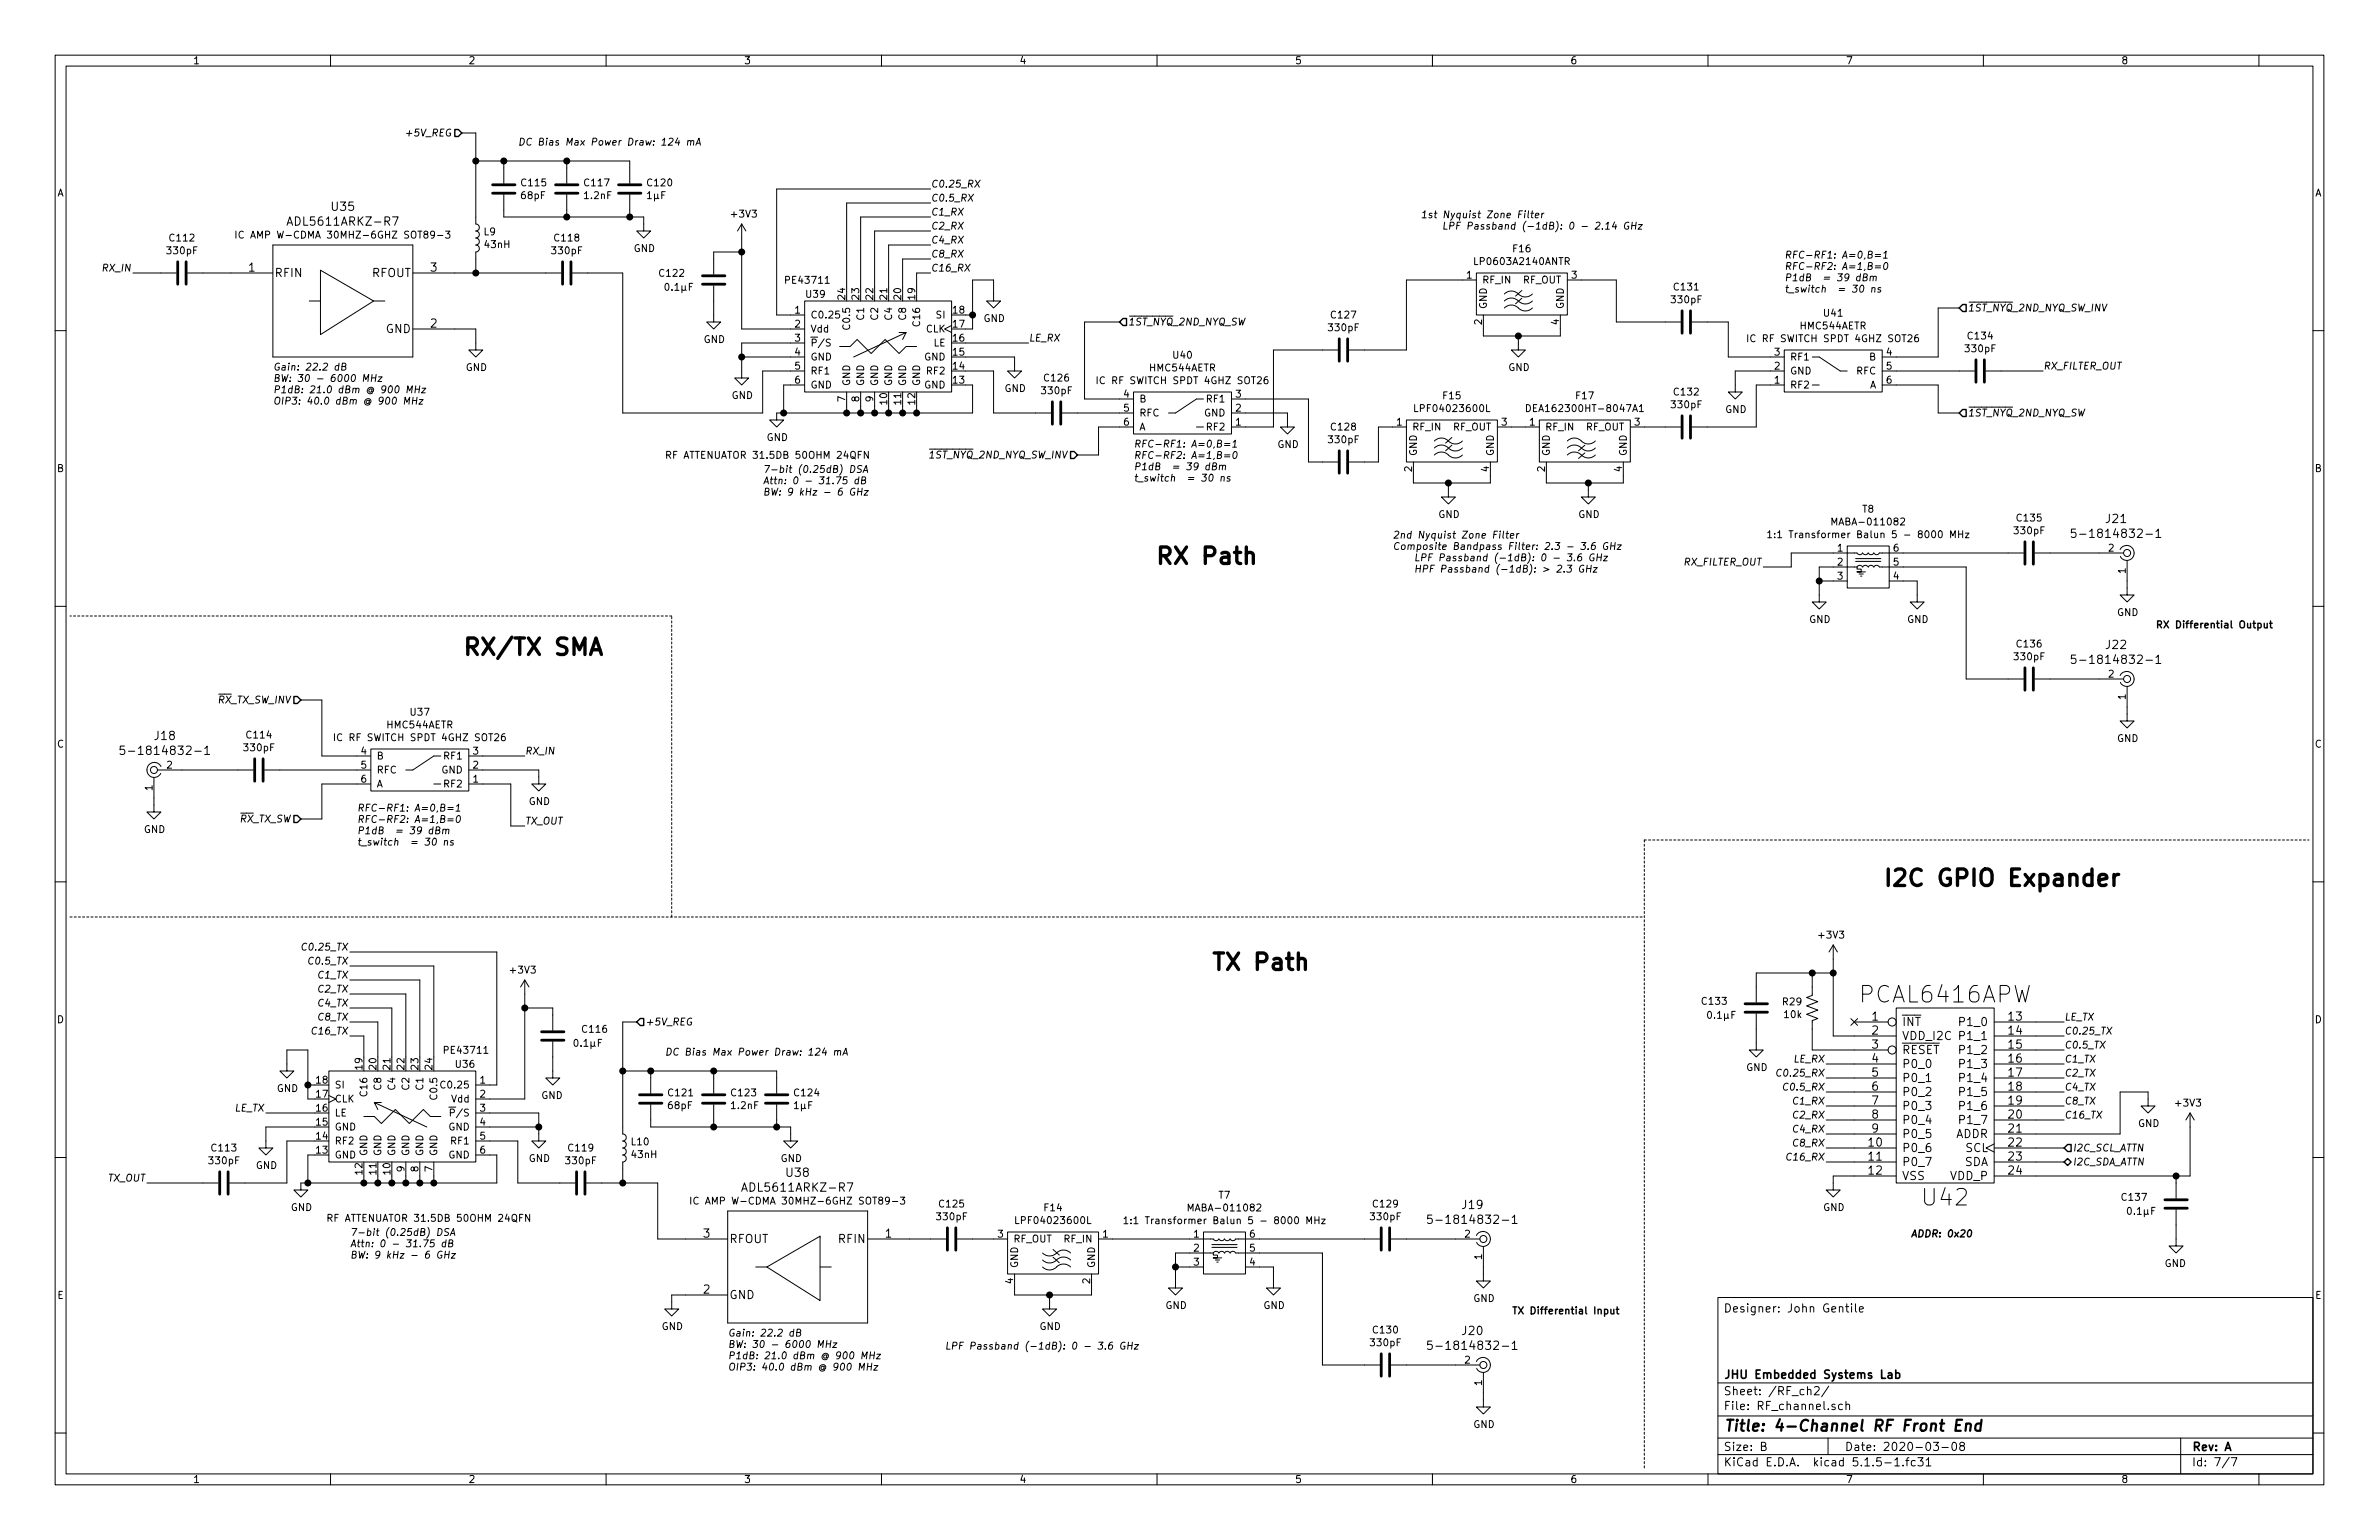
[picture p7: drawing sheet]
<svg xmlns="http://www.w3.org/2000/svg" width="432mm" height="279mm" viewBox="0 0 432 279" stroke-linecap="round" stroke-linejoin="round" font-family="sans-serif">
<defs><g id="words">
<g font-size="4.2">
<text x="209.5" y="102.4">RX Path</text>
<text x="83.8" y="118.9">RX/TX SMA</text>
<text x="341.6" y="160.8">I2C GPIO Expander</text>
<text x="219.7" y="176">TX Path</text>
<text x="337.9" y="181.9">PCAL6416APW</text>
<text x="349.2" y="218.8">U42</text>
</g>
<text font-size="2.8" x="312.8" y="259.7">Title: 4-Channel RF Front End</text>
<g font-size="2.1">
<text x="53" y="40.9">ADL5611ARKZ-R7</text>
<text x="60.3" y="38.3">U35</text>
<text x="45.1" y="49.3">1</text>
<text x="49.8" y="50.3">RFIN</text>
<text x="67.5" y="50.3">RFOUT</text>
<text x="78.2" y="49.3">3</text>
<text x="78.2" y="59.4">2</text>
<text x="70" y="60.4">GND</text>
<text x="382.3" y="94.9">J21</text>
<text x="378.1" y="97.6">5-1814832-1</text>
<text x="382.3" y="117.8">J22</text>
<text x="378.1" y="120.4">5-1814832-1</text>
<text x="23.9" y="137">5-1814832-1</text>
<text x="28.2" y="134.3">J18</text>
<text x="339.8" y="185.2">1</text>
<text x="364.6" y="185.2">13</text>
<text x="339.8" y="187.7">2</text>
<text x="339.8" y="190.2">3</text>
<text x="345.2" y="186.2">INT</text>
<text x="345.2" y="188.7">VDD_I2C</text>
<text x="345.2" y="191.2">RESET</text>
<text x="356.1" y="186.2">P1_0</text>
<text x="356.1" y="188.7">P1_1</text>
<text x="356.1" y="191.2">P1_2</text>
<text x="364.6" y="187.7">14</text>
<text x="364.6" y="190.2">15</text>
<text x="339.8" y="192.8">4</text>
<text x="339.8" y="195.3">5</text>
<text x="339.8" y="197.9">6</text>
<text x="345.2" y="193.8">P0_0</text>
<text x="345.2" y="196.3">P0_1</text>
<text x="356.1" y="193.8">P1_3</text>
<text x="356.1" y="196.3">P1_4</text>
<text x="364.6" y="192.8">16</text>
<text x="364.6" y="195.3">17</text>
<text x="364.6" y="197.9">18</text>
<text x="339.8" y="200.4">7</text>
<text x="339.8" y="202.9">8</text>
<text x="345.2" y="198.9">P0_2</text>
<text x="345.2" y="201.4">P0_3</text>
<text x="345.2" y="203.9">P0_4</text>
<text x="356.1" y="198.9">P1_5</text>
<text x="356.1" y="201.4">P1_6</text>
<text x="356.1" y="203.9">P1_7</text>
<text x="364.6" y="200.4">19</text>
<text x="364.6" y="202.9">20</text>
<text x="339.2" y="208">10</text>
<text x="339.8" y="205.5">9</text>
<text x="345.2" y="209">P0_6</text>
<text x="345.2" y="206.5">P0_5</text>
<text x="354.9" y="206.5">ADDR</text>
<text x="356.8" y="209">SCL</text>
<text x="364.6" y="205.5">21</text>
<text x="364.6" y="208">22</text>
<text x="142.8" y="213.5">U38</text>
<text x="339.2" y="210.6">11</text>
<text x="339.2" y="213.1">12</text>
<text x="345.2" y="211.6">P0_7</text>
<text x="345.2" y="214.1">VSS</text>
<text x="354" y="214.1">VDD_P</text>
<text x="356.5" y="211.6">SDA</text>
<text x="364.6" y="210.6">23</text>
<text x="364.6" y="213.1">24</text>
<text x="135.6" y="216.2">ADL5611ARKZ-R7</text>
<text x="265.5" y="219.4">J19</text>
<text x="127.7" y="224.5">3</text>
<text x="132.3" y="225.5">RFOUT</text>
<text x="152.3" y="225.5">RFIN</text>
<text x="160.7" y="224.5">1</text>
<text x="261.2" y="222">5-1814832-1</text>
<text x="127.7" y="234.7">2</text>
<text x="132.3" y="235.7">GND</text>
<text x="312.8" y="238.1">Designer: John Gentile</text>
<text x="261.2" y="244.9">5-1814832-1</text>
<text x="265.5" y="242.2">J20</text>
<text x="312.8" y="250.1">JHU Embedded Systems Lab</text>
<text x="312.8" y="255.8">File: RF_channel.sch</text>
<text x="312.8" y="253.1">Sheet: /RF_ch2/</text>
<text x="312.8" y="263.2">Size: B</text>
<text x="334.8" y="263.2">Date: 2020-03-08</text>
<text x="397.8" y="263.2">Rev: A</text>
<text x="312.8" y="266">KiCad E.D.A. kicad 5.1.5-1.fc31</text>
<text x="397.8" y="266">Id: 7/7</text>
</g>
<g font-size="1.8">
<text x="35" y="11.6">1</text>
<text x="85" y="11.6">2</text>
<text x="135" y="11.6">3</text>
<text x="185" y="11.6">4</text>
<text x="235" y="11.6">5</text>
<text x="285" y="11.6">6</text>
<text x="335" y="11.6">7</text>
<text x="385" y="11.6">8</text>
<text x="74.3" y="24.8">+5V_REG</text>
<text x="94" y="26.4">DC Bias Max Power Draw: 124 mA</text>
<text x="10.4" y="35.6">A</text>
<text x="94.8" y="33.8">C115</text>
<text x="106.2" y="33.8">C117</text>
<text x="117.6" y="33.8">C120</text>
<text x="168.9" y="34">C0.25_RX</text>
<text x="420.2" y="35.6">A</text>
<text x="94.7" y="36.1">68pF</text>
<text x="106.2" y="36.1">1.2nF</text>
<text x="117.5" y="36.1">1µF</text>
<text x="132.9" y="39.5">+3V3</text>
<text x="168.9" y="36.6">C0.5_RX</text>
<text x="168.9" y="39.1">C1_RX</text>
<text x="168.9" y="41.7">C2_RX</text>
<text x="257.8" y="39.6">1st Nyquist Zone Filter</text>
<text x="259.8" y="41.7">LPF Passband (-1dB): 0 - 2.14 GHz</text>
<text x="30.5" y="46.1">330pF</text>
<text x="30.9" y="43.8">C112</text>
<text x="45.5" y="43.3">IC AMP W-CDMA 30MHZ-6GHZ SOT89-3</text>
<text x="87.9" y="42.7">L9</text>
<text x="88.1" y="45">43nH</text>
<text x="100.3" y="46.1">330pF</text>
<text x="100.8" y="43.8">C118</text>
<text x="115" y="45.7">GND</text>
<text x="168.9" y="46.7">C8_RX</text>
<text x="168.9" y="44.2">C4_RX</text>
<text x="274.7" y="45.8">F16</text>
<text x="323.8" y="46.9">RFC-RF1: A=0,B=1</text>
<text x="18.9" y="49.3">RX_IN</text>
<text x="119.8" y="50.2">C122</text>
<text x="120.9" y="52.8">0.1µF</text>
<text x="142.9" y="51.5">PE43711</text>
<text x="168.9" y="49.3">C16_RX</text>
<text x="266.2" y="50.5">1</text>
<text x="268.1" y="48.1">LP0603A2140ANTR</text>
<text x="269" y="51.4">RF_IN</text>
<text x="276.4" y="51.4">RF_OUT</text>
<text x="285.3" y="50.5">3</text>
<text x="304" y="52.7">C131</text>
<text x="323.8" y="49">RFC-RF2: A=1,B=0</text>
<text x="323.8" y="51">P1dB = 39 dBm</text>
<text x="323.8" y="53.1">t_switch = 30 ns</text>
<text x="144.3" y="56.9">1</text>
<text x="144.3" y="59.4">2</text>
<text x="146.4" y="54">U39</text>
<text x="147.1" y="57.8">C0.25</text>
<text x="153.4" y="54.3" transform="rotate(-90 153.4 54.3)">24</text>
<text x="154.3" y="59.4" transform="rotate(-90 154.3 59.4)">C0.5</text>
<text x="156" y="54.3" transform="rotate(-90 156 54.3)">23</text>
<text x="156.8" y="57.9" transform="rotate(-90 156.8 57.9)">C1</text>
<text x="158.5" y="54.3" transform="rotate(-90 158.5 54.3)">22</text>
<text x="159.4" y="57.9" transform="rotate(-90 159.4 57.9)">C2</text>
<text x="161" y="54.3" transform="rotate(-90 161 54.3)">21</text>
<text x="161.9" y="57.9" transform="rotate(-90 161.9 57.9)">C4</text>
<text x="163.6" y="54.3" transform="rotate(-90 163.6 54.3)">20</text>
<text x="164.5" y="57.9" transform="rotate(-90 164.5 57.9)">C8</text>
<text x="166.1" y="54.3" transform="rotate(-90 166.1 54.3)">19</text>
<text x="167" y="58.9" transform="rotate(-90 167 58.9)">C16</text>
<text x="170" y="57.8">SI</text>
<text x="173" y="59.4">17</text>
<text x="173" y="56.9">18</text>
<text x="178.5" y="58.4">GND</text>
<text x="204.7" y="59.1">1ST_NYQ_2ND_NYQ_SW</text>
<text x="241.7" y="57.8">C127</text>
<text x="269" y="58.9" transform="rotate(-90 269 58.9)">2</text>
<text x="269.9" y="56.1" transform="rotate(-90 269.9 56.1)">GND</text>
<text x="283" y="58.9" transform="rotate(-90 283 58.9)">4</text>
<text x="283.8" y="56.1" transform="rotate(-90 283.8 56.1)">GND</text>
<text x="303.5" y="55">330pF</text>
<text x="326.8" y="59.8">HMC544AETR</text>
<text x="331.1" y="57.5">U41</text>
<text x="357.1" y="56.5">1ST_NYQ_2ND_NYQ_SW_INV</text>
<text x="127.7" y="62.2">GND</text>
<text x="144.3" y="62">3</text>
<text x="144.3" y="64.5">4</text>
<text x="147.1" y="60.3">Vdd</text>
<text x="147.1" y="62.9">P/S</text>
<text x="147.1" y="65.4">GND</text>
<text x="167.8" y="65.4">GND</text>
<text x="168.1" y="60.3">CLK</text>
<text x="169.4" y="62.9">LE</text>
<text x="173" y="64.5">15</text>
<text x="173" y="62">16</text>
<text x="186.7" y="62">LE_RX</text>
<text x="213" y="65.1">U40</text>
<text x="241.3" y="60.1">330pF</text>
<text x="318.4" y="62.1">IC RF SWITCH SPDT 4GHZ SOT26</text>
<text x="322.1" y="64.5">3</text>
<text x="324.9" y="65.4">RF1</text>
<text x="339.3" y="65.4">B</text>
<text x="342.4" y="64.5">4</text>
<text x="356.9" y="63.9">330pF</text>
<text x="357.3" y="61.6">C134</text>
<text x="49.5" y="67.2">Gain: 22.2 dB</text>
<text x="49.5" y="69.3">BW: 30 - 6000 MHz</text>
<text x="49.5" y="71.3">P1dB: 21.0 dBm @ 900 MHz</text>
<text x="84.5" y="67.3">GND</text>
<text x="144.3" y="67.1">5</text>
<text x="144.3" y="69.6">6</text>
<text x="147.1" y="67.9">RF1</text>
<text x="147.1" y="70.5">GND</text>
<text x="154.3" y="70.1" transform="rotate(-90 154.3 70.1)">GND</text>
<text x="156.8" y="70.1" transform="rotate(-90 156.8 70.1)">GND</text>
<text x="159.4" y="70.1" transform="rotate(-90 159.4 70.1)">GND</text>
<text x="161.9" y="70.1" transform="rotate(-90 161.9 70.1)">GND</text>
<text x="164.5" y="70.1" transform="rotate(-90 164.5 70.1)">GND</text>
<text x="167" y="70.1" transform="rotate(-90 167 70.1)">GND</text>
<text x="167.8" y="70.5">GND</text>
<text x="168.4" y="67.9">RF2</text>
<text x="173" y="69.6">13</text>
<text x="173" y="67.1">14</text>
<text x="182.3" y="71.1">GND</text>
<text x="189.2" y="71.5">330pF</text>
<text x="189.7" y="69.2">C126</text>
<text x="200.3" y="69.7">IC RF SWITCH SPDT 4GHZ SOT26</text>
<text x="208.7" y="67.4">HMC544AETR</text>
<text x="273.8" y="67.3">GND</text>
<text x="304" y="71.8">C132</text>
<text x="322.1" y="69.6">1</text>
<text x="322.1" y="67.1">2</text>
<text x="324.9" y="70.5">RF2</text>
<text x="324.9" y="67.9">GND</text>
<text x="337" y="67.9">RFC</text>
<text x="339.3" y="70.5">A</text>
<text x="342.4" y="67.1">5</text>
<text x="342.4" y="69.6">6</text>
<text x="370.8" y="67.1">RX_FILTER_OUT</text>
<text x="49.5" y="73.4">OIP3: 40.0 dBm @ 900 MHz</text>
<text x="132.8" y="72.4">GND</text>
<text x="153.4" y="72.9" transform="rotate(-90 153.4 72.9)">7</text>
<text x="156" y="72.9" transform="rotate(-90 156 72.9)">8</text>
<text x="158.5" y="72.9" transform="rotate(-90 158.5 72.9)">9</text>
<text x="161" y="73.4" transform="rotate(-90 161 73.4)">10</text>
<text x="163.6" y="73.4" transform="rotate(-90 163.6 73.4)">11</text>
<text x="166.1" y="73.4" transform="rotate(-90 166.1 73.4)">12</text>
<text x="204" y="72.1">4</text>
<text x="204" y="74.7">5</text>
<text x="204" y="77.2">6</text>
<text x="206.8" y="73">B</text>
<text x="206.8" y="75.6">RFC</text>
<text x="218.6" y="75.6">GND</text>
<text x="219.2" y="73">RF1</text>
<text x="224.3" y="77.2">1</text>
<text x="224.3" y="74.7">2</text>
<text x="224.3" y="72.1">3</text>
<text x="253.5" y="77.2">1</text>
<text x="257.4" y="74.8">LPF04023600L</text>
<text x="262" y="72.4">F15</text>
<text x="272.6" y="77.2">3</text>
<text x="277.6" y="77.2">1</text>
<text x="278.3" y="74.8">DEA162300HT-8047A1</text>
<text x="286.1" y="72.4">F17</text>
<text x="296.7" y="77.2">3</text>
<text x="303.5" y="74.1">330pF</text>
<text x="313.1" y="74.9">GND</text>
<text x="357.1" y="75.6">1ST_NYQ_2ND_NYQ_SW</text>
<text x="122.2" y="83.2">RF ATTENUATOR 31.5DB 50OHM 24QFN</text>
<text x="139.1" y="80">GND</text>
<text x="168.9" y="83.2">1ST_NYQ_2ND_NYQ_SW_INV</text>
<text x="205.7" y="81.2">RFC-RF1: A=0,B=1</text>
<text x="205.7" y="83.3">RFC-RF2: A=1,B=0</text>
<text x="206.8" y="78.1">A</text>
<text x="219.2" y="78.1">RF2</text>
<text x="231.9" y="81.3">GND</text>
<text x="241.3" y="80.4">330pF</text>
<text x="241.7" y="78.1">C128</text>
<text x="256.3" y="78.1">RF_IN</text>
<text x="257.2" y="82.8" transform="rotate(-90 257.2 82.8)">GND</text>
<text x="263.7" y="78.1">RF_OUT</text>
<text x="271.1" y="82.8" transform="rotate(-90 271.1 82.8)">GND</text>
<text x="280.4" y="78.1">RF_IN</text>
<text x="281.3" y="82.8" transform="rotate(-90 281.3 82.8)">GND</text>
<text x="287.8" y="78.1">RF_OUT</text>
<text x="295.3" y="82.8" transform="rotate(-90 295.3 82.8)">GND</text>
<text x="10.4" y="85.6">B</text>
<text x="138.4" y="85.8">7-bit (0.25dB) DSA</text>
<text x="138.4" y="87.9">Attn: 0 - 31.75 dB</text>
<text x="138.4" y="89.9">BW: 9 kHz - 6 GHz</text>
<text x="205.7" y="85.3">P1dB = 39 dBm</text>
<text x="205.7" y="87.4">t_switch = 30 ns</text>
<text x="256.3" y="85.6" transform="rotate(-90 256.3 85.6)">2</text>
<text x="270.3" y="85.6" transform="rotate(-90 270.3 85.6)">4</text>
<text x="280.4" y="85.6" transform="rotate(-90 280.4 85.6)">2</text>
<text x="294.4" y="85.6" transform="rotate(-90 294.4 85.6)">4</text>
<text x="420.2" y="85.6">B</text>
<text x="261.1" y="94">GND</text>
<text x="286.5" y="94">GND</text>
<text x="333.2" y="95.3">MABA-011082</text>
<text x="338.1" y="93">T8</text>
<text x="366.2" y="94.6">C135</text>
<text x="252.7" y="97.7">2nd Nyquist Zone Filter</text>
<text x="252.7" y="99.8">Composite Bandpass Filter: 2.3 - 3.6 GHz</text>
<text x="254.7" y="101.8">LPF Passband (-1dB): 0 - 3.6 GHz</text>
<text x="324.1" y="97.6">1:1 Transformer Balun 5 - 8000 MHz</text>
<text x="333.5" y="100.1">1</text>
<text x="343.7" y="100.1">6</text>
<text x="365.8" y="96.9">330pF</text>
<text x="382.7" y="100.1">2</text>
<text x="254.7" y="103.9">HPF Passband (-1dB): &gt; 2.3 GHz</text>
<text x="305.7" y="102.6">RX_FILTER_OUT</text>
<text x="333.5" y="102.6">2</text>
<text x="333.5" y="105.2">3</text>
<text x="343.7" y="105.2">4</text>
<text x="343.7" y="102.6">5</text>
<text x="385.8" y="104" transform="rotate(-90 385.8 104)">1</text>
<text x="328.4" y="113">GND</text>
<text x="346.2" y="113">GND</text>
<text x="384.3" y="111.8">GND</text>
<text x="391.2" y="114">RX Differential Output</text>
<text x="365.8" y="119.8">330pF</text>
<text x="366.2" y="117.5">C136</text>
<text x="382.7" y="122.9">2</text>
<text x="39.6" y="127.6">RX_TX_SW_INV</text>
<text x="74.6" y="129.8">U37</text>
<text x="385.8" y="126.9" transform="rotate(-90 385.8 126.9)">1</text>
<text x="10.4" y="135.6">C</text>
<text x="44.4" y="136.3">330pF</text>
<text x="44.9" y="134">C114</text>
<text x="61.9" y="134.5">IC RF SWITCH SPDT 4GHZ SOT26</text>
<text x="65.6" y="136.9">4</text>
<text x="68.3" y="137.8">B</text>
<text x="70.3" y="132.2">HMC544AETR</text>
<text x="80.7" y="137.8">RF1</text>
<text x="85.9" y="136.9">3</text>
<text x="95.2" y="136.9">RX_IN</text>
<text x="384.3" y="134.6">GND</text>
<text x="420.2" y="135.6">C</text>
<text x="27.7" y="143.4" transform="rotate(-90 27.7 143.4)">1</text>
<text x="30.3" y="139.4">2</text>
<text x="65.6" y="139.4">5</text>
<text x="65.6" y="142">6</text>
<text x="68.3" y="140.3">RFC</text>
<text x="68.3" y="142.9">A</text>
<text x="80.1" y="140.3">GND</text>
<text x="80.7" y="142.9">RF2</text>
<text x="85.9" y="142">1</text>
<text x="85.9" y="139.4">2</text>
<text x="43.6" y="149.2">RX_TX_SW</text>
<text x="64.8" y="147.2">RFC-RF1: A=0,B=1</text>
<text x="64.8" y="149.3">RFC-RF2: A=1,B=0</text>
<text x="95.2" y="149.6">TX_OUT</text>
<text x="96" y="146">GND</text>
<text x="26.1" y="151.1">GND</text>
<text x="64.8" y="151.4">P1dB = 39 dBm</text>
<text x="64.8" y="153.4">t_switch = 30 ns</text>
<text x="55.5" y="172.5">C0.25_TX</text>
<text x="330.3" y="170.3">+3V3</text>
<text x="56.5" y="175">C0.5_TX</text>
<text x="58" y="177.5">C1_TX</text>
<text x="92.8" y="176.6">+3V3</text>
<text x="10.4" y="185.6">D</text>
<text x="58" y="180.1">C2_TX</text>
<text x="58" y="182.6">C4_TX</text>
<text x="58" y="185.2">C8_TX</text>
<text x="309" y="182.3">C133</text>
<text x="310.1" y="184.8">0.1µF</text>
<text x="323.6" y="182.4">R29</text>
<text x="323.9" y="184.7">10k</text>
<text x="374.6" y="185.2">LE_TX</text>
<text x="420.2" y="185.6">D</text>
<text x="57" y="187.7">C16_TX</text>
<text x="80.9" y="191.2">PE43711</text>
<text x="104.4" y="189.9">0.1µF</text>
<text x="105.8" y="187.4">C116</text>
<text x="117.1" y="186.1">+5V_REG</text>
<text x="120.6" y="191.5">DC Bias Max Power Draw: 124 mA</text>
<text x="374.6" y="190.2">C0.5_TX</text>
<text x="374.6" y="187.7">C0.25_TX</text>
<text x="57.5" y="196.6">18</text>
<text x="60.7" y="197.5">SI</text>
<text x="65.8" y="194" transform="rotate(-90 65.8 194)">19</text>
<text x="68.3" y="194" transform="rotate(-90 68.3 194)">20</text>
<text x="69.2" y="197.6" transform="rotate(-90 69.2 197.6)">C8</text>
<text x="70.9" y="194" transform="rotate(-90 70.9 194)">21</text>
<text x="71.8" y="197.6" transform="rotate(-90 71.8 197.6)">C4</text>
<text x="73.4" y="194" transform="rotate(-90 73.4 194)">22</text>
<text x="74.3" y="197.6" transform="rotate(-90 74.3 197.6)">C2</text>
<text x="75.9" y="194" transform="rotate(-90 75.9 194)">23</text>
<text x="76.8" y="197.6" transform="rotate(-90 76.8 197.6)">C1</text>
<text x="78.5" y="194" transform="rotate(-90 78.5 194)">24</text>
<text x="80.6" y="197.5">C0.25</text>
<text x="82.8" y="193.7">U36</text>
<text x="87.1" y="196.6">1</text>
<text x="316.9" y="194.3">GND</text>
<text x="323.3" y="195.3">C0.25_RX</text>
<text x="324.3" y="197.9">C0.5_RX</text>
<text x="325.8" y="192.8">LE_RX</text>
<text x="374.6" y="192.8">C1_TX</text>
<text x="374.6" y="195.3">C2_TX</text>
<text x="374.6" y="197.9">C4_TX</text>
<text x="42.7" y="201.7">LE_TX</text>
<text x="50.2" y="198.1">GND</text>
<text x="57.5" y="201.7">16</text>
<text x="57.5" y="199.1">17</text>
<text x="60.7" y="202.6">LE</text>
<text x="60.7" y="200">CLK</text>
<text x="66.7" y="198.6" transform="rotate(-90 66.7 198.6)">C16</text>
<text x="79.4" y="199.1" transform="rotate(-90 79.4 199.1)">C0.5</text>
<text x="82" y="200">Vdd</text>
<text x="82.5" y="202.6">P/S</text>
<text x="87.1" y="199.1">2</text>
<text x="87.1" y="201.7">3</text>
<text x="98.2" y="199.4">GND</text>
<text x="121.4" y="201.2">68pF</text>
<text x="121.4" y="198.9">C121</text>
<text x="132.8" y="201.2">1.2nF</text>
<text x="132.9" y="198.9">C123</text>
<text x="144.2" y="201.2">1µF</text>
<text x="144.3" y="198.9">C124</text>
<text x="325.8" y="200.4">C1_RX</text>
<text x="325.8" y="202.9">C2_RX</text>
<text x="374.6" y="202.9">C16_TX</text>
<text x="374.6" y="200.4">C8_TX</text>
<text x="395" y="200.8">+3V3</text>
<text x="38.5" y="208.9">C113</text>
<text x="57.5" y="209.3">13</text>
<text x="57.5" y="206.8">14</text>
<text x="57.5" y="204.2">15</text>
<text x="60.7" y="207.6">RF2</text>
<text x="60.7" y="205.1">GND</text>
<text x="66.7" y="209.8" transform="rotate(-90 66.7 209.8)">GND</text>
<text x="69.2" y="209.8" transform="rotate(-90 69.2 209.8)">GND</text>
<text x="71.8" y="209.8" transform="rotate(-90 71.8 209.8)">GND</text>
<text x="74.3" y="209.8" transform="rotate(-90 74.3 209.8)">GND</text>
<text x="76.8" y="209.8" transform="rotate(-90 76.8 209.8)">GND</text>
<text x="79.4" y="209.8" transform="rotate(-90 79.4 209.8)">GND</text>
<text x="81.4" y="205.1">GND</text>
<text x="82" y="207.6">RF1</text>
<text x="87.1" y="204.2">4</text>
<text x="87.1" y="206.8">5</text>
<text x="87.1" y="209.3">6</text>
<text x="103.3" y="208.9">C119</text>
<text x="114.7" y="207.8">L10</text>
<text x="325.8" y="205.5">C4_RX</text>
<text x="325.8" y="208">C8_RX</text>
<text x="376.2" y="208.9">I2C_SCL_ATTN</text>
<text x="388.1" y="204.5">GND</text>
<text x="19.7" y="214.4">TX_OUT</text>
<text x="38.1" y="211.2">330pF</text>
<text x="46.4" y="212.1">GND</text>
<text x="60.7" y="210.2">GND</text>
<text x="65.8" y="213.1" transform="rotate(-90 65.8 213.1)">12</text>
<text x="68.3" y="213.1" transform="rotate(-90 68.3 213.1)">11</text>
<text x="70.9" y="213.1" transform="rotate(-90 70.9 213.1)">10</text>
<text x="73.4" y="212.6" transform="rotate(-90 73.4 212.6)">9</text>
<text x="75.9" y="212.6" transform="rotate(-90 75.9 212.6)">8</text>
<text x="78.5" y="212.6" transform="rotate(-90 78.5 212.6)">7</text>
<text x="81.4" y="210.2">GND</text>
<text x="96" y="210.8">GND</text>
<text x="102.9" y="211.2">330pF</text>
<text x="114.7" y="210.1">43nH</text>
<text x="141.7" y="210.8">GND</text>
<text x="324.8" y="210.6">C16_RX</text>
<text x="376.2" y="211.5">I2C_SDA_ATTN</text>
<text x="52.8" y="219.7">GND</text>
<text x="60.7" y="221.7">RF ATTENUATOR 31.5DB 50OHM 24QFN</text>
<text x="128" y="218.5">IC AMP W-CDMA 30MHZ-6GHZ SOT89-3</text>
<text x="170.2" y="221.4">330pF</text>
<text x="170.6" y="219.1">C125</text>
<text x="189.6" y="219.8">F14</text>
<text x="216.4" y="219.8">MABA-011082</text>
<text x="221.2" y="217.5">T7</text>
<text x="248.9" y="221.4">330pF</text>
<text x="249.4" y="219.1">C129</text>
<text x="330.9" y="219.7">GND</text>
<text x="385.2" y="217.9">C137</text>
<text x="386.3" y="220.4">0.1µF</text>
<text x="63.5" y="224.2">7-bit (0.25dB) DSA</text>
<text x="63.5" y="226.3">Attn: 0 - 31.75 dB</text>
<text x="181.1" y="224.5">3</text>
<text x="183.9" y="225.4">RF_OUT</text>
<text x="185" y="222.1">LPF04023600L</text>
<text x="193.3" y="225.4">RF_IN</text>
<text x="200.2" y="224.5">1</text>
<text x="207.3" y="222.1">1:1 Transformer Balun 5 - 8000 MHz</text>
<text x="216.7" y="224.5">1</text>
<text x="216.7" y="227.1">2</text>
<text x="226.8" y="227.1">5</text>
<text x="226.8" y="224.5">6</text>
<text x="265.9" y="224.5">2</text>
<text x="346.7" y="224.5">ADDR: 0x20</text>
<text x="63.5" y="228.3">BW: 9 kHz - 6 GHz</text>
<text x="183.9" y="232.9" transform="rotate(-90 183.9 232.9)">4</text>
<text x="184.8" y="230.1" transform="rotate(-90 184.8 230.1)">GND</text>
<text x="197.9" y="232.9" transform="rotate(-90 197.9 232.9)">2</text>
<text x="198.8" y="230.1" transform="rotate(-90 198.8 230.1)">GND</text>
<text x="216.7" y="229.6">3</text>
<text x="226.8" y="229.6">4</text>
<text x="269" y="228.5" transform="rotate(-90 269 228.5)">1</text>
<text x="392.9" y="229.9">GND</text>
<text x="10.4" y="235.6">E</text>
<text x="211.5" y="237.5">GND</text>
<text x="229.3" y="237.5">GND</text>
<text x="267.4" y="236.2">GND</text>
<text x="274.3" y="238.5">TX Differential Input</text>
<text x="420.2" y="235.6">E</text>
<text x="120.1" y="241.3">GND</text>
<text x="132.1" y="242.5">Gain: 22.2 dB</text>
<text x="132.1" y="244.6">BW: 30 - 6000 MHz</text>
<text x="171.4" y="244.9">LPF Passband (-1dB): 0 - 3.6 GHz</text>
<text x="188.7" y="241.3">GND</text>
<text x="248.9" y="244.2">330pF</text>
<text x="249.4" y="241.9">C130</text>
<text x="132.1" y="246.6">P1dB: 21.0 dBm @ 900 MHz</text>
<text x="132.1" y="248.7">OIP3: 40.0 dBm @ 900 MHz</text>
<text x="265.9" y="247.4">2</text>
<text x="269" y="251.4" transform="rotate(-90 269 251.4)">1</text>
<text x="267.4" y="259.1">GND</text>
<text x="35" y="269">1</text>
<text x="85" y="269">2</text>
<text x="135" y="269">3</text>
<text x="185" y="269">4</text>
<text x="235" y="269">5</text>
<text x="285" y="269">6</text>
<text x="335" y="269">7</text>
<text x="385" y="269">8</text>
</g>
</g></defs>
<g fill="none" stroke="#000" stroke-width=".18">
<path d="M10 10h411.8v259.4h-411.8zM12 12h407.8v255.4h-407.8zM60 10v2M110 10v2M160 10v2M210 10v2M260 10v2M310 10v2M360 10v2M410 10v2M71.2 39.3h1.1l-.7 1.6M73.8 24.2h1"/>
<path d="M83.8 24.1h2.6v16.5a.63 .63 0 0 1 .6 .7 .63 .63 0 0 1-.6 .6 .63 .63 0 0 1 .6 .6 .63 .63 0 0 1-.6 .7 .63 .63 0 0 1 .6 .6 .63 .63 0 0 1-.6 .7 .63 .63 0 0 1 .6 .6 .63 .63 0 0 1-.6 .6v3.8M86.4 29.2h27.9v4.1M91.4 35.3v4.1h25.4v2.5h1.3l-1.3 1.3-1.2-1.3h1.2M91.4 29.2v4.1M102.9 29.2v4.1M102.9 35.3v4.1M114.3 35.3v4.1M121.5 25.2l.5-.1 .2 .3-.9 .9h.7M123 25l-.4 .9h.8M123.2 25.5l-.1 .8M124.9 25.6l.2-.1 .2 .1v.7M124.9 25.5l-.1 .8"/>
<path d="M125.4 25.7l.2-.2 .3 .1v.7M126.3 26.3l.6-1.2 .2 1.2M126.4 26h.7M168.9 34.3h-27.9v22.9h5M168.9 36.8h-15.2v15.3M168.9 39.4h-12.7v12.7M276.4 38.3h-.6l-.2 1.2M276.8 38.7l-.1 .8M276.9 38.3l-.1 .1M277.4 38.3l-.1 1 .2 .2M277.9 38.7h.5M278.1 38.3l-.1 1 .3 .2"/>
<path d="M278.7 39.1l.6-.1v-.3h-.5l-.2 .6 .2 .2h.4M279.9 38.7l-.1 .8M280.2 38.7l-.3 .2M10 60h2M24.1 49.5h7.9M34 49.5h15.5M42.8 41.9v1.3M44.2 42.1a.6 .6 0 0 0-.9 .4 .6 .6 0 0 0 .6 .7l.3-.1M49.5 44.5h25.4v20.3h-25.4zM52.1 40.9l.5-1.6 .5 1.6M52.2 40.4h.8M56.1 54.6h2.1"/>
<path d="M58.2 49l9.6 5.6-9.6 6.1zM67.8 54.6h2M74.9 59.7h11.5v3.8h1.2l-1.2 1.3-1.3-1.3h1.3M74.9 49.5h27M79.4 42.7h1M80.9 41.9h.8l-.5 .5 .4 .1v.6l-.2 .1-.5-.1M103.9 49.5h9.1v25.4h25.4v-7.6h7.6M129.5 51.8v6.6h1.3l-1.3 1.3-1.2-1.3h1.2M134.6 40.6l-.7 1.3M134.6 40.6v19.1h11.4M134.6 40.6l.8 1.3M134.6 45.7h-5.1v4.1"/>
<path d="M146 54.6h26.7v16.5h-26.7zM149.8 51.4h.7M152.3 56.4h-.6v.6l.4-.1 .3 .3v.3l-.3 .2-.4-.1M168.9 49.5h-2.5v2.6M168.9 41.9h-10.2v10.2M168.9 44.5h-7.6v7.6M168.9 47h-5.1v5.1M172.7 59.1l-1.3 .6 1.3 .6M175.3 57.2h1.2M180.3 54.6h-1.2l1.2 1.3 1.3-1.3h-1.3v-3.8h-3.8v8.9h-1.2M203.2 58.4h-6.4v14h8.9M268 49.5h16.5v7.7h-16.5z"/>
<path d="M268 50.8h-12.7v12.7h-10.4M269.2 57.2v3.8h14v-3.8M273 55.9a1.83 1.83 0 0 1 2.8 .2 1.77 1.77 0 0 0 2.3-.2M273 54.6a1.83 1.83 0 0 1 2.8 .2 1.77 1.77 0 0 0 2.3-.2M273 53.3a1.83 1.83 0 0 1 2.8 .2 1.77 1.77 0 0 0 2.3-.2M276.2 52.7l-1.1 1M276.2 54.1l-1.1 1M284.1 47.4l.6-.1 .1-.1v-.3l-.2-.2h-.5v1.3M284.4 47.4l.4 .6M284.5 50.8h8.9v7.6h11.7M289.7 40.4l.5-.1 .2 .3-.1 .3-.8 .7h.8M290.9 41.5l-.1 .1"/>
<path d="M291.4 41.6h.7M291.5 40.7l.4-.4-.2 1.3M293.1 40.3l-.4 .8h.7M293.3 40.7l-.1 .9M295.7 40.4a.64 .64 0 0 0-.8 .4 .64 .64 0 0 0 .3 .8l.4-.1v-.5h-.2M296.2 40.9h.7M296.3 40.3l-.2 1.3M297 40.3l-.2 1.3M297.4 40.7h.7l-.8 .9h.7M307.1 58.4h6.6v6.4h10.1M337.6 50.2h-.5l-.1 .5 .2 .3 .3-.1M337.7 49.7l-.2 1.3"/>
<path d="M337.7 51.9l.2-.2a.67 .67 0 0 1 .4 .7 .67 .67 0 0 1-.5 .6l-.2-.1-.1-.4zM338.2 50.3l.6-.1 .1-.4-.6-.1-.2 1.3 .7-.2 .1-.3-.3-.2M339.1 46.2l.6-.1 .1-.4-.6-.1-.2 1.2 .7-.1 .1-.3-.3-.2M339.5 50.2l.2-.1 .3 .1v.8M339.5 50.1l-.1 .9M339.8 52.3l.2-.1h.3v.8M339.8 52.2l-.1 .8M340 50.3l.2-.2 .3 .1v.8M340.4 46.5h.9M340.4 48.6h.9M340.4 46.2h1M340.4 48.2h1"/>
<path d="M341.4 52.2h-.3l-.2 .1v.2l.4 .2v.3h-.5M341.8 46.8h.7M341.9 45.9l.4-.3-.1 1.2M342.1 47.8l.2-.2a.64 .64 0 0 1 .3 .7 .64 .64 0 0 1-.6 .5l-.1-.4zM355.6 55.9h-3.8v8.9h-10.2M419.8 60h2M61.5 66.4l-.4-.1-.2 .2v.6h.5M61.5 65.9l-.1 1.3M62.1 66.5l.5-.1 .2-.2-.1-.2-.1-.1h-.4l-.2 1.3 .7-.2 .1-.3-.3-.2M65.9 69.2l.2-1.3 .3 1 .5-1-.1 1.3M67.5 68.6h.7M67.5 67.9l-.1 1.3"/>
<path d="M68.3 67.9l-.2 1.3M68.7 68.4h.7l-.8 .8h.7M73.4 73.3l.1-1.2 .3 .9 .6-.9-.2 1.2M73.9 71.3l.1-1.3 .3 .9 .6-.9-.2 1.3M74.9 72.7h.7M75 72.1l-.2 1.2M75.4 70.6h.7M75.5 70l-.2 1.3M75.7 72.1l-.2 1.2M76.1 72.5h.7l-.8 .8h.7M76.2 70l-.2 1.3M76.6 70.4h.7l-.8 .9h.7"/>
<path d="M134.6 64.8h11.4M146 62.2h-11.4v6.4h1.3l-1.3 1.3-1.3-1.3h1.3M146 69.9h-3.8v5M150.7 61.6l-.5-.1-.2 .3 .1 .3 .5 .2v.4l-.2 .1-.4-.1M152.4 62.9h1.9l1.3-1.3 2.5 2.5 2.6-2.5 2.5 2.5 1.3-1.2h1.9M153.7 71.1v3.8M156.2 71.1v3.8M158.7 71.1v3.8M161.3 73.7v1.2M163.2 60.3h1.3M163.8 61.6l.7-1.3-9.6 4.5M163.8 73.7v1.2"/>
<path d="M166.4 73.7v1.2M175.3 64.8h8.8v2.5h1.3l-1.3 1.3-1.2-1.3h1.2M175.3 69.9h1.2v5h-35.5v1.3h1.2l-1.2 1.3-1.3-1.3h1.3M175.3 67.3h5v7.6h10.5M175.3 62.2h11.4M192.8 74.9h12.9M199.1 68.4v1.2M200.5 68.5a.6 .6 0 0 0-.9 .4 .6 .6 0 0 0 .6 .7l.3-.1M205.7 71.1h17.8v7.6h-17.8zM205.7 77.5h-6.3v5.1h-3.8M217.2 77.5h1.2M218.4 72.4h-1.2l-3.8 2.5h-1.3"/>
<path d="M223.5 74.9h10.2v2.6h1.2l-1.2 1.2-1.3-1.2h1.3M223.5 72.4h14v11.4h5.3M230 68.4h-.3a.87 .87 0 0 0 0 1.2l.4-.1v-.5l-.4-.2-.3 .3M242.8 63.5h-11.7v14h-7.6M255.3 76.2h16.5v7.6h-16.5zM255.3 77.5h-5.1v6.3h-5.3M256.8 73.4v1.3h.6M263.5 79.4l-1.1 1M269.8 73.4v1.3h.6M271.8 77.5h7.6M275.6 61v2.5h1.3l-1.3 1.3-1.3-1.3h1.3M277.1 73.4a.64 .64 0 0 1 .7 .6 .64 .64 0 0 1-.7 .7z"/>
<path d="M279.4 76.2h16.5v7.6h-16.5zM295.9 77.5h9.2M296.3 74.7l.5-1.3 .4 1.3M297.6 73.8l.3-.4v1.3M297.6 74.7h.7M317.2 60.7v1.3M318.5 60.9a.6 .6 0 0 0-.8 .4 .6 .6 0 0 0 .6 .7l.2-.1M323.8 63.5h17.8v7.6h-17.8zM323.8 67.3h-8.8v3.8h1.2l-1.2 1.3-1.3-1.3h1.3M323.8 69.9h-5v7.6h-11.7M328.9 64.8h1.3l3.8 2.5h1.3M328.9 69.9h1.3"/>
<path d="M341.6 69.9h10.2v5h3.8M341.6 67.3h16.8M348.1 60.7l-.3 .1a.87 .87 0 0 0 0 1.2l.4-.1v-.6l-.4-.1-.3 .3M360.4 67.3h10.4M121 82.6l.6-.1 .1-.2v-.3l-.2-.1h-.5v1.3M121.3 82.6l.4 .6M153.8 86.5h-.6l-.2 .6 .5-.1 .2 .2v.4l-.3 .2-.4-.1M154.5 84.5a.65 .65 0 0 1 .7 .7 .65 .65 0 0 1-.8 .5zM155.2 88.6a.64 .64 0 0 0-.8 .4 .64 .64 0 0 0 .3 .8l.4-.1v-.4h-.2M155.7 89.2h.7M155.8 88.6l-.2 1.2M155.8 87h-.5l-.1 .6 .2 .2 .4-.1"/>
<path d="M155.9 86.5l-.2 1.3M156.4 87.1h.6l.1-.5-.6-.1-.2 1.3 .7-.1 .1-.3-.3-.3M156.4 84.5h-.4l-.2 .1-.1 .3 .6 .5-.3 .3h-.4M156.5 88.6l-.2 1.2M156.6 85.7l.6-1.2 .3 1.2M156.8 85.4h.6M156.9 89h.7l-.8 .8h.7M157.6 81.9v1.3l-.7-1.3v1.3M219.5 84.5h-.5l-.2 .5 .2 .2h.4M219.6 84l-.2 1.2M219.6 86.2l.2-.2a.67 .67 0 0 1 .4 .7 .67 .67 0 0 1-.5 .6l-.2-.1-.1-.4zM220.1 84.6l.5-.1 .2-.4-.6-.1-.2 1.2 .7-.1 .1-.3-.3-.2"/>
<path d="M221 80.5l.6-.1 .1-.4-.6-.1-.2 1.2 .7-.1 .1-.3-.3-.2M221.4 84.5l.2-.1 .3 .1-.1 .7M221.4 84.4l-.1 .8M221.7 86.6l.2-.1h.3l-.1 .8M221.7 86.5l-.1 .8M221.9 84.6l.2-.2 .3 .1v.7M222.2 80.8h1M222.2 82.9h1M222.3 82.5h.9M222.3 80.5h.9M223.3 86.5h-.3l-.2 .1v.2l.4 .1v.3h-.5M223.7 81.1h.7"/>
<path d="M223.8 80.2l.4-.3-.1 1.2M224 82l.2-.1a.64 .64 0 0 1 .3 .7 .64 .64 0 0 1-.6 .5l-.1-.4zM256.5 83.8v3.8h14v-3.8M260.3 82.6a1.83 1.83 0 0 1 2.8 .2 1.77 1.77 0 0 0 2.3-.2M260.3 81.3a1.83 1.83 0 0 1 2.8 .2 1.77 1.77 0 0 0 2.3-.2M260.3 80a1.83 1.83 0 0 1 2.8 .2 1.77 1.77 0 0 0 2.3-.2M262.9 87.6v2.6h1.3l-1.3 1.2-1.3-1.2h1.3M263.5 80.8l-1.1 1M272.3 96.8l-.1 .8M272.3 96.4v.1M272.9 96.4l-.1 1.1 .1 .1M273.4 96.8h.4"/>
<path d="M273.6 96.4l-.1 1.1v.1h.2M274.1 97.2l.7-.1-.1-.2h-.5l-.1 .6 .2 .1h.4M275.3 96.8l-.1 .8M275.7 96.8l-.4 .2M280.7 83.8v3.8h13.9v-3.8M284.5 82.6a1.83 1.83 0 0 1 2.7 .2 1.77 1.77 0 0 0 2.4-.2M284.5 81.3a1.83 1.83 0 0 1 2.7 .2 1.77 1.77 0 0 0 2.4-.2M284.5 80a1.83 1.83 0 0 1 2.7 .2 1.77 1.77 0 0 0 2.4-.2M287.1 98.4h.8l-.5 .5 .3 .1v.5l-.2 .2-.6-.1M287.7 82.2l-1.2 1M287.7 80.8l-1.2 1M288.3 99.6l-.1 .1"/>
<path d="M288.3 87.6v2.6h1.3l-1.3 1.2-1.3-1.2h1.3M289.6 98.4l-.4 .1a.86 .86 0 0 0-.2 1.2l.4-.1 .2-.4-.2-.3h-.3l-.3 .3M291.8 98.5a.64 .64 0 0 0-.7 .4 .64 .64 0 0 0 .3 .8l.4-.1v-.4h-.2M292.4 99h.7M292.5 98.4l-.2 1.3M293.2 98.4l-.2 1.3M293.6 98.9h.7l-.8 .8h.7M320.9 96.6l.3-.3v1.3M320.9 97.6h.7M322.1 97.4v.2M322.1 96.8v.1M322.7 96.6l.3-.3v1.3"/>
<path d="M322.7 97.6h.7M332.5 95.3v-1.3l.4 .9 .5-.9v1.3M335.3 99.1h7.6v7.6h-7.6zM345 94.1l.5-.1 .2 .3-.1 .2-.7 .8h.8M354.1 97.6v-1.3l.4 .9 .4-.9v1.3M355.5 96.9h.7M355.5 96.3v1.3M356.2 96.3v1.3M356.7 96.7h.7l-.7 .9h.7M376.7 96h-.7l-.1 .7 .2-.1h.6l.1 .3-.1 .5-.2 .1h-.4l-.2-.1M384.8 99.7a1.34 1.34 0 0 1 2-.5 1.34 1.34 0 0 1 .1 2.1 1.34 1.34 0 0 1-2-.4M389.5 96.9h1.2"/>
<path d="M391.3 96.4l.4-.4v1.5M391.3 97.5h.9M10 110h2M282.1 101.3h.9M282.8 102.7l.5-.2 .2 .4-1 .9h.8M283.9 103.7v.1M284.5 102.5h.8l-.5 .5 .4 .1v.5l-.3 .2-.5-.1M284.6 100.5h.8l-.5 .5h.3l.1 .2-.2 .5-.5 .1-.1-.2M285.8 101.6l-.1 .2M287.1 100.5l-.4 .1a.86 .86 0 0 0-.2 1.2l.4-.1 .2-.5-.2-.2h-.3l-.2 .2M287.5 102.6a.62 .62 0 0 0-.8 .4 .62 .62 0 0 0 .4 .8l.3-.1 .1-.4h-.3M288 103.1h.7"/>
<path d="M288.1 102.5l-.2 1.3M288.8 102.5l-.1 1.3M289.3 103h.6l-.7 .8h.6M289.4 100.6a.64 .64 0 0 0-.8 .3 .64 .64 0 0 0 .3 .9l.4-.2v-.4h-.2M289.9 101.1h.7M290 100.5l-.2 1.3M290.7 100.5l-.1 1.3M291.1 100.9h.7l-.8 .9h.7M330.2 105.4h5.1M336.8 101.9h4.6M336.8 101.3h4.6M337.1 102.9h-6.9v6.3h1.3l-1.3 1.3-1.3-1.3h1.3"/>
<path d="M337.1 102.9v-.1a.59 .59 0 0 1 1 .1l.1-.1a.59 .59 0 0 1 .9 .1l.1-.1a.59 .59 0 0 1 .9 .1l.1-.1a.57 .57 0 0 1 .9 .1h15.8v20.3h10.4M337.1 102.9v.4h.7v.5h-.7h1.5M337.4 104.1h.8M337.7 104.5h.2M342.9 105.4h5.1v3.8h1.2l-1.2 1.3-1.3-1.3h1.3M367.3 100.3h-26.2l-.1 .1a.59 .59 0 0 1-.9-.1l-.1 .1a.59 .59 0 0 1-.9-.1l-.1 .1a.59 .59 0 0 1-1-.1v.1a.57 .57 0 0 1-.9-.1h-12v2.6h-5.1M369.3 100.3h16.1M376.7 118.8h-.7l-.1 .8 .2-.2 .6 .1 .1 .2-.1 .5-.2 .2h-.4l-.2-.2M386.1 101.7v6.3h1.2l-1.2 1.2-1.3-1.2h1.3M389.5 119.8h1.2M391.3 119.3l.4-.5v1.6M419.8 110h2"/>
<path d="M22.6 135.4h-.8v.7l.2-.2 .5 .1 .2 .2-.1 .5-.2 .2h-.4l-.2-.2M28.6 139.7h17.4M29.2 139.1a1.34 1.34 0 0 0-2-.5 1.34 1.34 0 0 0-.1 2 1.34 1.34 0 0 0 2.1-.3M35.4 136.3h1.1M37.2 135.8l.4-.4v1.5M37.2 136.9h.8M48 139.7h19.3M54.6 127h3.8v10.2h8.9M60.7 133.1v1.3M62 133.2a.6 .6 0 0 0-.8 .5 .6 .6 0 0 0 .6 .7l.2-.1M67.3 135.9h17.8v7.6h-17.8zM80 137.2h-1.3l-3.8 2.5h-1.2"/>
<path d="M85.1 139.7h12.7v2.5h1.3l-1.3 1.3-1.3-1.3h1.3M85.1 137.2h10.1M91.6 133.1l-.4 .1a.87 .87 0 0 0 0 1.2l.5-.1v-.6l-.5-.1-.2 .3M369.3 123.2h16.1M384.8 122.6a1.34 1.34 0 0 1 2-.5 1.34 1.34 0 0 1 .1 2 1.34 1.34 0 0 1-2-.3M386.1 124.6v6.2h1.2l-1.2 1.3-1.3-1.3h1.3M391.3 120.4h.9M10 160h2M27.9 141.1v6.2h1.3l-1.3 1.3-1.2-1.3h1.2M67.3 142.2h-8.9v6.4h-3.8M78.5 150.5h-.4l-.2 .6 .2 .2 .4-.1M78.6 150l-.1 1.3"/>
<path d="M78.7 152.2l.1-.1a.67 .67 0 0 1 .4 .7 .67 .67 0 0 1-.5 .5l-.2-.1v-.3zM78.7 142.2h1.3M79.1 150.6h.6l.1-.5-.6-.1-.2 1.3 .7-.1 .1-.3-.2-.3M80 146.5h.6l.1-.5-.6-.1-.1 1.3 .6-.2 .1-.3-.2-.2M80.4 150.6l.2-.2 .3 .1v.8M80.4 150.4l-.1 .9M80.7 152.6l.2-.1 .3 .1v.7M80.7 152.5l-.1 .8M80.9 150.6l.3-.2 .3 .1-.1 .8M81.3 146.9h.9M81.3 148.9h.9M81.3 146.5h1"/>
<path d="M81.3 148.6h1M82.3 152.6l-.3-.1-.2 .2v.2l.4 .1v.3h-.5M82.8 147.2h.7M82.9 146.3l.4-.4-.2 1.3M83 148.1l.2-.1a.64 .64 0 0 1 .4 .7 .64 .64 0 0 1-.7 .5l-.1-.5zM85.1 142.2h7.6v7.7h2.5M419.8 160h2M55.7 171.2a.61 .61 0 0 0-.9 .4 .61 .61 0 0 0 .5 .8l.2-.1M56.9 173.8a.61 .61 0 0 0-.9 .3 .61 .61 0 0 0 .5 .8l.3-.1M63.5 172.7h26.7v24.2h-3.8M63.5 175.3h15.2v16.5M63.5 177.8h12.7v14"/>
<path d="M95.2 177.8l.8 1.3M95.2 177.8v21.6h-8.8M95.2 177.8l-.7 1.3M328.9 176.5v4.1l-1 .4 2 .7-2 .8 2 .8-2 .7 2 .8-1 .4v5.3h13.8M332.7 171.5v16.5h11.5M332.7 171.5l.8 1.2M332.7 171.5l-.7 1.2M332.7 176.5h-13.9v5.4M52.1 194.3h-1.3l1.3 1.3 1.2-1.3h-1.2v-3.8h3.8v8.9h1.2M55.9 196.9h1.2M59.7 194.3h26.7v16.5h-26.7zM59.7 198.8l1.3 .6-1.3 .6"/>
<path d="M63.5 185.4h5.1v6.4M63.5 188h2.5v3.8M63.5 180.3h10.2v11.5M63.5 182.9h7.6v8.9M80.8 196.3a.6 .6 0 0 0-.9 .4 .6 .6 0 0 0 .6 .7l.3-.1M87.8 191.1h.8M95.2 182.9h5.1v4M100.3 189v6.6h-1.2l1.2 1.3 1.3-1.3h-1.3M113 194.3h28v4.1M115.6 185.4h-2.6v20.3a.63 .63 0 0 1 .7 .7 .63 .63 0 0 1-.7 .6 .63 .63 0 0 1 .7 .6 .63 .63 0 0 1-.7 .7 .63 .63 0 0 1 .7 .6 .63 .63 0 0 1-.7 .7 .63 .63 0 0 1 .7 .6 .63 .63 0 0 1-.7 .6v3.8M118.1 194.3v4.1M129.5 194.3v4.1"/>
<path d="M148.1 190.3l.5-.1 .2 .3-.9 .9h.8M149.7 190.1l-.4 .9h.7M149.9 190.6l-.1 .8M151.5 190.7l.2-.1 .3 .1v.7M151.5 190.6l-.1 .8M152.1 190.8l.2-.2 .3 .1-.1 .7M153 191.4l.5-1.2 .3 1.2M153.1 191.1h.6M318.8 183.9v6.6h1.2l-1.2 1.3-1.3-1.3h1.3M323.3 194.1a.61 .61 0 0 0-.8 .4 .61 .61 0 0 0 .5 .7l.2-.1M324.6 196.6a.61 .61 0 0 0-.9 .4 .61 .61 0 0 0 .5 .8l.2-.1M331.5 193h12.7"/>
<path d="M331.5 195.6h12.7M331.5 198.1h12.7M335.9 184.8l1.3 1.2M336.5 185.4h6.2M337.2 184.8l-1.3 1.2M344.2 182.9h17.7v31.7h-17.7zM349.6 196.2h.9M361.9 185.4h12.7M361.9 188h12.7M361.9 190.5h12.7M361.9 193h12.7M361.9 195.6h12.7"/>
<path d="M361.9 198.1h12.7M10 210h2M26.7 214.6h12.9M48.3 201.9h8.8M57.1 204.5h-8.8v3.8h1.2l-1.2 1.3-1.3-1.3h1.3M57.1 207h-5v7.6h-10.4M57.1 209.6h-1.2v5M66 202.6h1.9l1.3 1.2 2.6-2.5 2.5 2.5 2.5-2.5 1.3 1.3h1.9M66 213.4v1.2M67.9 200h1.3M68.6 201.3l-.7-1.3 9.6 4.5M68.6 213.4v1.2"/>
<path d="M71.1 213.4v1.2M73.7 210.8v3.8M76.2 210.8v3.8M78.7 210.8v3.8M81.5 200.9h1.2M81.7 201.9l.7-.1v-.5l-.7-.1v1.3M86.4 201.9h11.4v5.1h1.3l-1.3 1.3-1.3-1.3h1.3M86.4 209.6h3.8v5h-35.6v1.3h1.3l-1.3 1.3-1.3-1.3h1.3M86.4 207h7.6v7.6h10.4M86.4 204.5h11.4M106.4 214.6h13v10.2h12.7M118.1 200.4v4.1h25.4v2.5h1.3l-1.3 1.3-1.3-1.3h1.3"/>
<path d="M125.4 217.2v1.3M126.7 217.3a.6 .6 0 0 0-.8 .4 .6 .6 0 0 0 .6 .8l.2-.2M129.5 200.4v4.1M132.1 219.7h25.4v20.3h-25.4zM134.6 216.1l.5-1.5 .5 1.5M134.8 215.7h.7M141 200.4v4.1M153.8 214.6h1l-.6 1.5M162 218h.9M163.4 217.2h.8l-.4 .5 .4 .1v.5l-.2 .2-.6-.2M215.7 219.7v-1.3l.4 1 .4-1v1.3M228.1 218.6l.5-.2 .3 .4-.1 .2-.7 .7h.8"/>
<path d="M325.2 209.3a.61 .61 0 0 0-.9 .4 .61 .61 0 0 0 .5 .8l.2-.1M331.5 208.3h12.7M331.5 210.8h12.7M331.5 200.7h12.7M331.5 203.2h12.7M331.5 205.7h12.7M344.2 213.4h-11.5v2.5h1.3l-1.3 1.3-1.2-1.3h1.2M361.9 207.5l-1.4 .8 1.4 .7M361.9 208.3h12.7M361.9 210.8h12.7M361.9 200.7h12.7M361.9 203.2h12.7"/>
<path d="M389.9 200.7h-1.3l1.3 1.2 1.3-1.2h-1.3v-2.6h-5.1v7.6h-22.9M395 219.5v6.6h-1.3l1.3 1.2 1.2-1.2h-1.2M395 213.4v4M397.5 201.9l.8 1.3M397.5 201.9v11.5h-35.6M397.5 201.9l-.8 1.3M419.8 210h2M59.5 221l.6-.1 .2-.1-.1-.4-.2-.1h-.5v1.3M59.8 221l.5 .6M78.8 224.9h-.6l-.1 .7 .5-.2 .2 .3v.3l-.3 .2-.5-.1M79.6 222.9a.65 .65 0 0 1 .6 .7 .65 .65 0 0 1-.8 .6zM80.2 227.1a.64 .64 0 0 0-.8 .4 .64 .64 0 0 0 .4 .8l.4-.2v-.4h-.2"/>
<path d="M80.8 227.6h.7M80.8 227l-.1 1.3M80.9 225.4h-.5l-.2 .6 .2 .2h.4M81 224.9l-.2 1.3M81.5 225.6l.5-.1 .2-.4-.6-.2-.2 1.3 .7-.1 .1-.3-.3-.2M81.5 223l-.5-.1-.2 .1v.4l.6 .4-.3 .4-.5-.1M81.6 227l-.2 1.3M81.7 224.2l.6-1.3 .2 1.3M81.9 223.8h.6M82 227.4h.7l-.8 .9h.6M96.1 220.3v1.3l-.7-1.3v1.3M132.1 235h-10.2v2.5h1.3l-1.3 1.3-1.3-1.3h1.3"/>
<path d="M137.2 229.9h2M139.2 229.9l9.6-5.6v11.7zM148.8 229.9h2.1M157.5 224.8h14.2M173.7 224.8h9.2M182.9 223.5h16.5v7.6h-16.5zM184.1 231.1v3.9h14v-3.9M184.4 220.7v1.3h.6M189.2 229.9a1.91 1.91 0 0 0 2.9-.3l.5-.2 .6-.1 .4 .1 .7 .5M189.2 228.6a1.91 1.91 0 0 0 2.9-.3l.5-.2h.6l.4 .1 .7 .4M189.2 227.3a1.91 1.91 0 0 0 2.9-.2l.5-.3h.6l.4 .1 .7 .4M190.5 235v2.5h1.3l-1.3 1.3-1.3-1.3h1.3"/>
<path d="M191.1 226.7l1.2 1M191.1 228.1l1.2 1M197.4 220.7v1.3h.6M199.4 224.8h20.8l.2 .2a.56 .56 0 0 0 .8-.2l.2 .2a.56 .56 0 0 0 .8-.2l.2 .2a.56 .56 0 0 0 .9-.2l.1 .2a.56 .56 0 0 0 .9-.2h26.1M204 221.1l.4-.3v1.2M204 222h.7M205.3 221.9v.1M205.3 221.2v.2M205.8 221.1l.4-.3v1.2M205.8 222h.8M213.4 229.9h5M218.4 223.5h7.7v7.6h-7.7z"/>
<path d="M220 226.3h4.5M220 225.8h4.5M220.2 227.3h-6.8v6.4h1.2l-1.2 1.3-1.3-1.3h1.3M220.2 227.3l.1-.1a.59 .59 0 0 1 1 .1v-.1a.59 .59 0 0 1 1 .1v-.1a.59 .59 0 0 1 1 .1v-.1a.57 .57 0 0 1 1 .1h15.7v20.4h10.4M220.2 227.3v.4h.8v.5h-.8h1.5M220.6 228.6h.8M220.9 229h.2M226.1 229.9h5v3.8h1.3l-1.3 1.3-1.2-1.3h1.2M237.2 222v-1.2l.4 .9 .4-.9v1.2M238.7 220.8v1.2M238.7 221.4h.7M239.4 220.8v1.2"/>
<path d="M239.9 221.2h.6l-.6 .8h.6M252.5 224.8h16.1M259.9 220.4h-.7l-.1 .8 .2-.2 .5 .1 .2 .2-.1 .5-.2 .2h-.4l-.2-.2M268 224.2a1.34 1.34 0 0 1 2-.5 1.34 1.34 0 0 1 .1 2 1.34 1.34 0 0 1-2.1-.3M269.2 226.2v6.2h1.3l-1.3 1.3-1.2-1.3h1.2M272.7 221.4h1.1M274.5 220.9l.4-.5v1.6M274.5 222h.9M311.8 235.4h108v32h-108zM335 237.1h.6M335.2 236.6v1.2l.4 .2M336.1 236.6v.1"/>
<path d="M336.1 237.1v.9M336.8 236.6v1.2l.2 .2M337.5 237.6l.7-.2-.1-.3h-.4l-.2 .2 .1 .7h.5M10 260h2M144 241.6h-.3l-.3 .2 .1 .6h.4M144.1 241.1l-.2 1.3M144.6 241.8l.6-.1 .1-.2v-.2l-.2-.2h-.4l-.1 1.3 .6-.1 .1-.3-.2-.2M148.5 244.5l.1-1.3 .3 .9 .6-.9-.2 1.3M150 243.8h.7M150.1 243.2l-.2 1.3M150.8 243.2l-.2 1.3M151.3 243.6h.6l-.8 .9h.7"/>
<path d="M155.9 248.6l.2-1.3 .3 .9 .5-.9-.1 1.3M156.4 246.5l.2-1.2 .3 .9 .5-.9-.1 1.2M157.5 247.9h.7M157.5 247.3l-.1 1.3M157.9 245.9h.8M158 245.3l-.1 1.2M158.2 247.3l-.1 1.3M158.7 247.8h.7l-.8 .8h.6M158.7 245.3l-.1 1.2M159.2 245.7h.6l-.7 .8h.6M199.4 243.5h.8l-.5 .5 .4 .1v.5l-.3 .2-.5-.1M200.6 244.7v.1"/>
<path d="M201.9 243.5l-.4 .1a.86 .86 0 0 0-.1 1.2l.4-.1 .2-.5-.3-.2h-.2l-.3 .2M204.2 243.6a.64 .64 0 0 0-.8 .4 .64 .64 0 0 0 .4 .8l.3-.1 .1-.5h-.3M204.7 244.1h.8M204.8 243.5l-.1 1.3M205.5 243.5l-.1 1.3M206 243.9h.7l-.8 .9h.6M252.5 247.7h16.1M259.9 243.3h-.7l-.1 .7 .2-.1h.5l.2 .3-.1 .5-.2 .1h-.4l-.2-.1M268 247a1.34 1.34 0 0 1 2-.5 1.34 1.34 0 0 1 .1 2.1 1.34 1.34 0 0 1-2.1-.3M269.2 249v6.3h1.3l-1.3 1.2-1.2-1.2h1.2M272.7 244.2h1.1M274.5 243.7l.4-.4v1.5"/>
<path d="M274.5 244.8h.9M311.8 256.9h108M311.8 250.9h108M328.1 252.2l.2-.1h.3l.1 1M329.4 251.7l.2-.1h.3l.3 .4-.9 1.1h.9M331.9 251.5l-1.3 1.9M333.1 254.8a.37 .37 0 0 0-.6 .2l.1 .2 .5 .1v.2l-.2 .3-.4-.1M334.4 254.8h-.4l-.3 .2 .1 .6 .2 .2 .4-.1M335.1 254.9v-.1a.37 .37 0 0 1 .6 .2v.8M335.1 254.3v1.5M419.8 260h2M60 267.4v2"/>
<path d="M110 267.4v2M160 267.4v2M210 267.4v2M260 267.4v2M310 267.4v2M311.8 263.9h108M311.8 260.9h108M319.7 262.4l.7-.1 .1-.2-.1-.4h-.7v1.5h.6l.3-.3a.41 .41 0 0 0-.4-.5M331.8 260.9v3M342.1 265.4h1.2M343.9 264.9l.4-.4v1.5M343.9 266h.9"/>
<path d="M345.4 265.8v.2M345.9 265h.6M346.5 264.5l-.4 .2v1.3M347.6 265h-.4l-.3 .3 .1 .5 .2 .2 .4-.1M348.1 264.5h.9l-.5 .5 .5 .2v.6l-.2 .2-.7-.2M349.6 264.9l.4-.4v1.5M349.6 266h.9M350.9 261.7h.9l-.4 .6 .4 .1v.6l-.2 .2-.7-.2M352.5 262.6h1.1M354.4 261.8l.4-.1a.94 .94 0 0 1 0 1.5 .82 .82 0 0 1-.4-1.4zM356 262.3l-.3-.3 .1-.2 .2-.1h.4l.2 .3-.1 .2-.5 .1-.3 .3 .1 .4 .2 .2h.3l.3-.3-.1-.4-.2-.2M360 267.4v2"/>
<path d="M395.8 260.9v6.5M404.6 264.4l-1.2 1.9M405 264.5h1l-.6 1.5M410 267.4v2"/>
<circle cx="386.1" cy="100.3" r=".63"/>
<circle cx="27.9" cy="139.7" r=".63"/>
<circle cx="386.1" cy="123.2" r=".63"/>
<circle cx="343.4" cy="185.4" r=".74"/>
<circle cx="343.4" cy="190.5" r=".74"/>
<circle cx="269.2" cy="224.8" r=".63"/>
<circle cx="269.2" cy="247.6" r=".63"/>
</g>
<path d="M355 258.5h.7M356.1 257.6h-.9l-.3 2h1M356.9 258.4a.52 .52 0 0 1 .8 .1l-.1 1.1M356.9 258.3l-.2 1.3M359.6 258.3a.68 .68 0 0 0-1 .3v.8l.2 .2 .6-.1M359.7 257.6l-.3 2" fill="none" stroke="#000" stroke-width=".41"/>
<path d="M342.7 249.1h.6l.1 1M343.4 249.4l-.5 .1a.29 .29 0 0 0-.2 .3 .29 .29 0 0 0 .2 .3l.5-.1M344.1 249.1h.4l.3 .3v.5l-.3 .2-.4-.1M344.1 248.6v1.5" fill="none" stroke="#000" stroke-width=".3"/>
<g fill="none" stroke="#000" stroke-width=".51">
<path d="M89.4 35.1h4.1M89.4 33.5h4.1M100.8 35.1h4.1M100.8 33.5h4.1M112.3 35.1h4M112.3 33.5h4M32.3 47.5v4.1M33.8 47.5v4.1M102.1 47.5v4.1M103.6 47.5v4.1M127.5 51.6h4.1M127.5 50h4.1"/>
<path d="M305.3 56.4v4.1M306.8 56.4v4.1M191 72.9v4.1M192.5 72.9v4.1M243.1 61.5v4M244.6 61.5v4M305.3 75.4v4.1M306.8 75.4v4.1M358.6 65.3v4M360.2 65.3v4M243.1 81.8v4.1M244.6 81.8v4.1"/>
<path d="M367.5 98.3v4.1M369.1 98.3v4.1M46.2 137.7v4M47.8 137.7v4M367.5 121.2v4M369.1 121.2v4M98.3 188.7h4.1M98.3 187.2h4.1M116.1 198.6h4M127.5 198.6h4.1M138.9 198.6h4.1M316.7 183.6h4.1"/>
<path d="M316.7 182.1h4.1M39.9 212.6v4.1M41.4 212.6v4.1M104.6 212.6v4.1M106.2 212.6v4.1M116.1 200.2h4M127.5 200.2h4.1M138.9 200.2h4.1M392.9 219.2h4.1M392.9 217.7h4.1M172 222.8v4M173.5 222.8v4"/>
<path d="M250.7 222.8v4M252.2 222.8v4M250.7 245.6v4.1M252.2 245.6v4.1"/>
</g>
<path d="M121.9 111.8h-109.2M298.4 152.4v114.3M298.4 152.4h120.7M12.7 166.4h285.7M121.9 166.4v-54.6" fill="none" stroke="#000" stroke-width=".18" stroke-dasharray=".4 .4"/>
<g fill="none" stroke="#000" stroke-width=".25">
<path d="M82.5 23.5h.7l.6 .6-.6 .7h-.7zM203.8 57.8h.7v1.3h-.7l-.6-.7zM356.2 55.2h.7v1.3h-.7l-.6-.6zM356.2 74.3h.7v1.3h-.7l-.6-.7zM194.3 81.9h.6l.7 .7-.7 .6h-.6zM409.8 113.1h.4l.2 .2-.1 .6h-.5M411 113.1v.8h.3l.2-.1M411.5 113.1v.8M411.9 113.1h.5M412.1 112.6v1.1l.3 .2M53.3 126.4h.7l.6 .6-.6 .6h-.7zM53.3 148h.7l.6 .6-.6 .6h-.7z"/>
<path d="M116.2 184.8h.6v1.3h-.6l-.6-.7zM374.6 210.8l.7-.6 .6 .6-.6 .7zM375.3 207.6h.6v1.3h-.6l-.7-.6zM291.2 237.6l.4-.1 .2 .3-.1 .5h-.5M292.4 237.5v.8l.3 .1 .2-.1M292.9 237.5v.9M293.3 237.5h.5M293.5 237.1v1.1l.3 .2M357.3 223.3l.3-.2a.75 .75 0 0 1-.3 1.3l-.2-.5z"/>
</g>
<path d="M107.2 118.7l1-3 1 3M107.5 117.9h1.4M226.2 100.5a.74 .74 0 0 1 1.3 .2v1.5M381 159.7l1.4-.3-.1-.6-.3-.2h-.6l-.4 .5v1.1l.1 .3 .3 .2h.6l.3-.2M383.7 158.6v2.1M384.6 158.6a.77 .77 0 0 0-.9 .6M235.7 174.2a.73 .73 0 0 1 1.2 .1v1.6" fill="none" stroke="#000" stroke-width=".61"/>
<g fill="#000" stroke="#000" stroke-width=".25">
<circle cx="86.4" cy="29.2" r=".51"/>
<circle cx="91.4" cy="29.2" r=".51"/>
<circle cx="102.9" cy="39.4" r=".51"/>
<circle cx="102.9" cy="29.2" r=".51"/>
<circle cx="114.3" cy="39.4" r=".51"/>
<circle cx="86.4" cy="49.5" r=".51"/>
<circle cx="134.6" cy="45.7" r=".51"/>
<circle cx="176.5" cy="57.2" r=".51"/>
<circle cx="134.6" cy="64.8" r=".51"/>
<circle cx="142.2" cy="74.9" r=".51"/>
<circle cx="153.7" cy="74.9" r=".51"/>
<circle cx="156.2" cy="74.9" r=".51"/>
<circle cx="158.8" cy="74.9" r=".51"/>
<circle cx="161.3" cy="74.9" r=".51"/>
<circle cx="163.8" cy="74.9" r=".51"/>
<circle cx="166.4" cy="74.9" r=".51"/>
<circle cx="275.6" cy="61" r=".51"/>
<circle cx="262.9" cy="87.6" r=".51"/>
<circle cx="288.3" cy="87.6" r=".51"/>
<circle cx="330.2" cy="105.4" r=".51"/>
<circle cx="328.9" cy="176.5" r=".51"/>
<circle cx="332.7" cy="176.5" r=".51"/>
<circle cx="55.9" cy="196.9" r=".51"/>
<circle cx="95.3" cy="182.9" r=".51"/>
<circle cx="113" cy="194.3" r=".51"/>
<circle cx="118.1" cy="194.3" r=".51"/>
<circle cx="129.5" cy="194.3" r=".51"/>
<circle cx="55.9" cy="214.6" r=".51"/>
<circle cx="66" cy="214.6" r=".51"/>
<circle cx="68.6" cy="214.6" r=".51"/>
<circle cx="71.1" cy="214.6" r=".51"/>
<circle cx="73.7" cy="214.6" r=".51"/>
<circle cx="76.2" cy="214.6" r=".51"/>
<circle cx="78.7" cy="214.6" r=".51"/>
<circle cx="97.8" cy="204.5" r=".51"/>
<circle cx="113" cy="214.6" r=".51"/>
<circle cx="129.5" cy="204.5" r=".51"/>
<circle cx="141" cy="204.5" r=".51"/>
<circle cx="395" cy="213.4" r=".51"/>
<circle cx="190.5" cy="235" r=".51"/>
<circle cx="213.4" cy="229.9" r=".51"/>
</g>
<use href="#words"/>
</svg>
